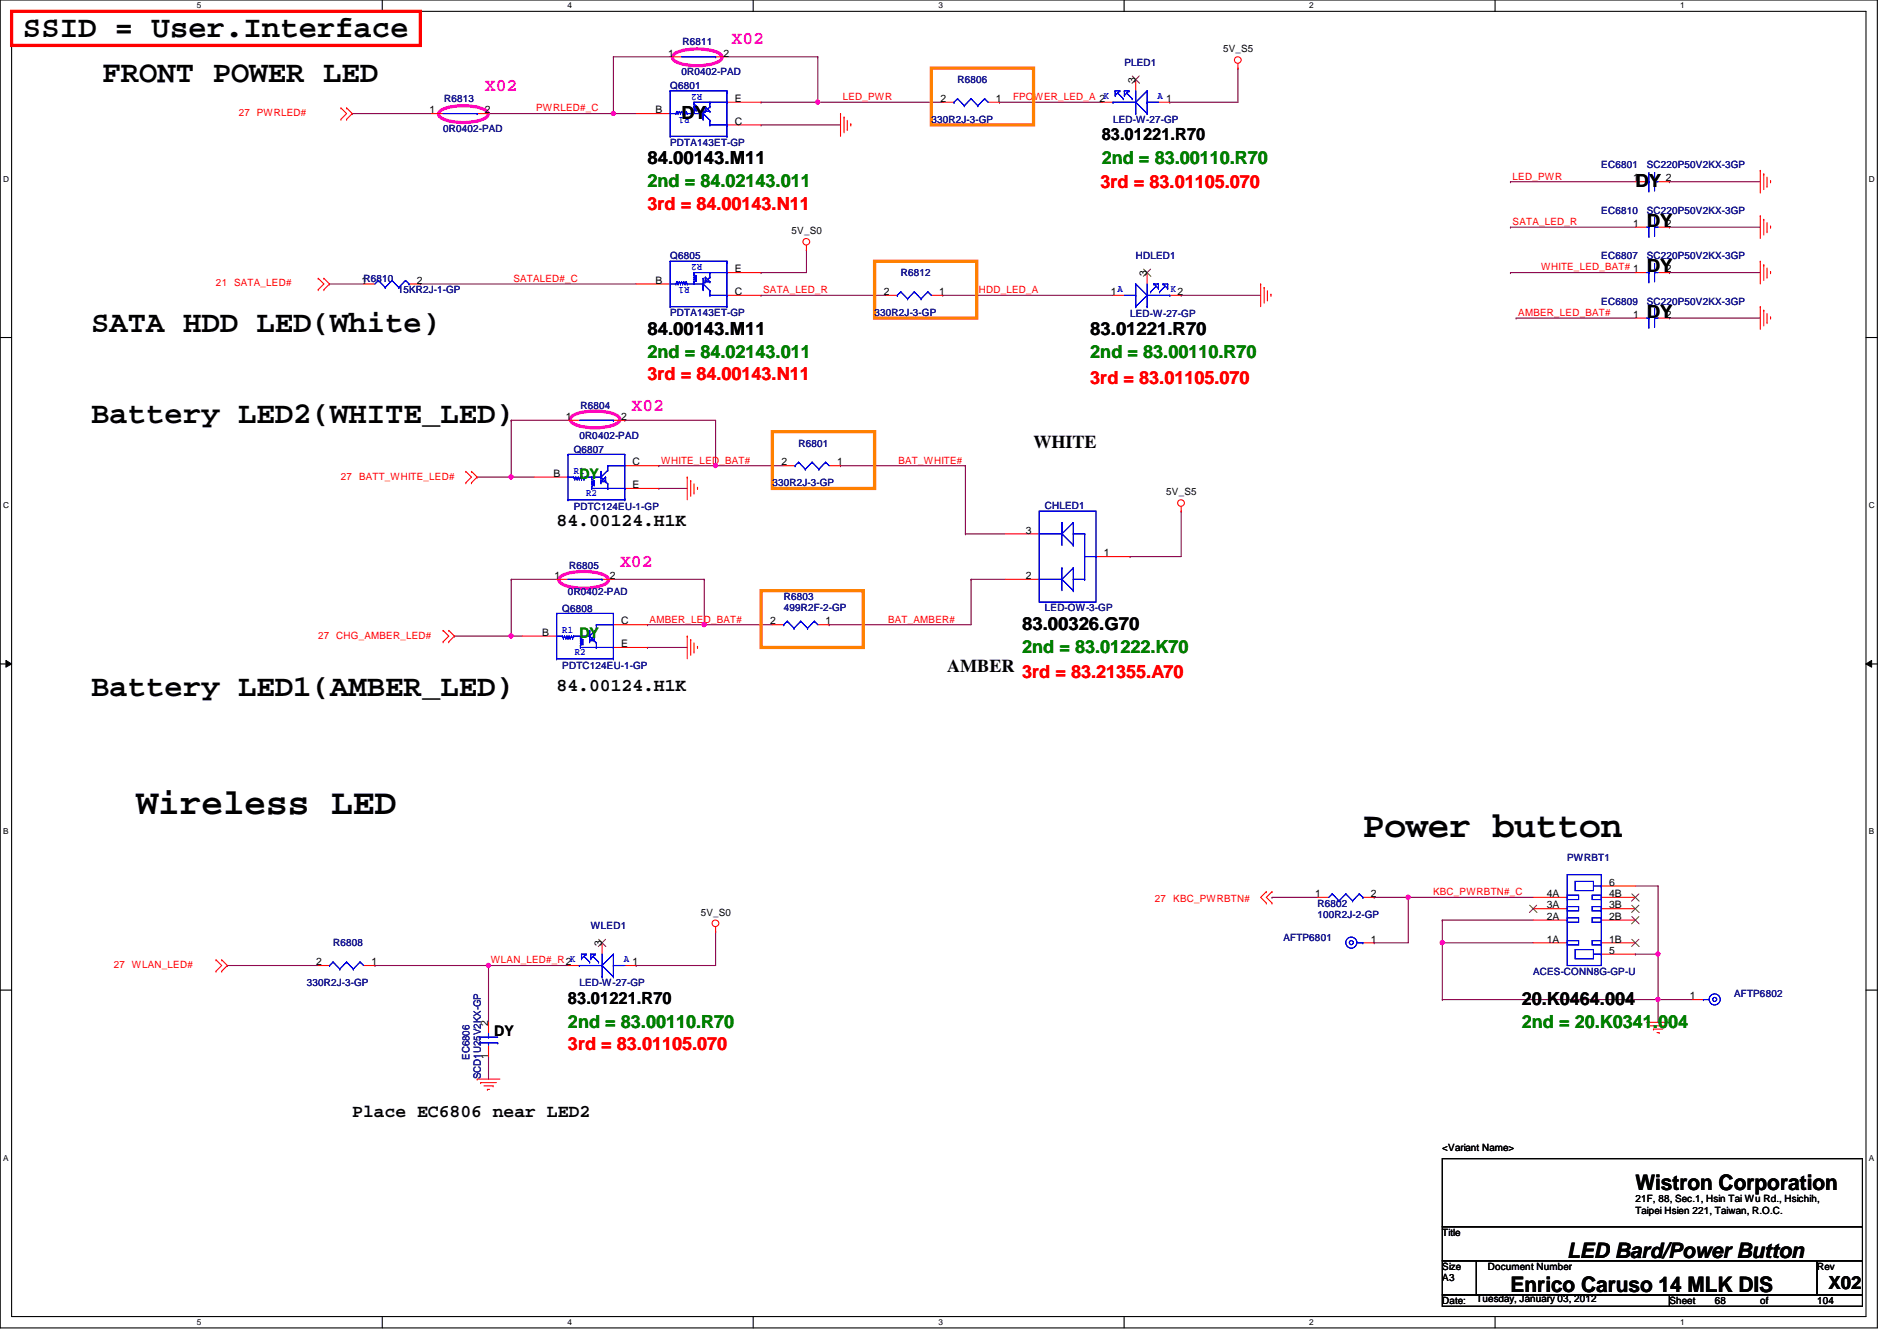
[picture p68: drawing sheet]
<svg xmlns="http://www.w3.org/2000/svg" width="297mm" height="210mm" viewBox="0 0 297 210" stroke-linecap="round" stroke-linejoin="round" font-family="sans-serif">
<defs><g id="words">
<g font-size="5.7">
<text x="21.4" y="127.4">Wireless LED</text>
<text x="213.4" y="130.9">Power button</text>
</g>
<g font-size="4.8">
<text x="3.6" y="5.8">SSID = User.Interface</text>
<text x="16" y="12.9">FRONT POWER LED</text>
<text x="14.3" y="52">SATA HDD LED(White)</text>
<text x="14.3" y="66.3">Battery LED2(WHITE_LED)</text>
<text x="14.3" y="108.9">Battery LED1(AMBER_LED)</text>
</g>
<g font-size="3.3">
<text x="256.1" y="186.3">Wistron Corporation</text>
<text x="245.4" y="196.8">LED Bard/Power Button</text>
<text x="236.5" y="202.3">Enrico Caruso 14 MLK DIS</text>
</g>
<g font-size="2.8" fill="#f0f">
<text x="114.6" y="6.8">X02</text>
<text x="75.9" y="14.3">X02</text>
<text x="98.9" y="64.3">X02</text>
<text x="97.1" y="88.8">X02</text>
</g>
<g font-size="2.8">
<text x="106.7" y="18.6">DY</text>
<text x="101.4" y="25.7">84.00143.M11</text>
<text x="256.1" y="29.3">DY</text>
<text x="257.8" y="35.5">DY</text>
<text x="257.8" y="42.6">DY</text>
<text x="101.4" y="52.4">84.00143.M11</text>
<text x="170.7" y="52.4">83.01221.R70</text>
<text x="257.8" y="49.7">DY</text>
<text x="161.8" y="70.1">WHITE</text>
<text x="87.2" y="82.4">84.00124.H1K</text>
<text x="160.1" y="98.6">83.00326.G70</text>
<text x="148.3" y="105.2">AMBER</text>
<text x="87.2" y="108.2">84.00124.H1K</text>
<text x="238.3" y="157.3">20.K0464.004</text>
<text x="55.2" y="174.8">Place EC6806 near LED2</text>
<text x="286.3" y="201.8">X02</text>
</g>
<g font-size="2.8" fill="#008000">
<text x="101.4" y="29.3">2nd = 84.02143.011</text>
<text x="172.5" y="25.7">2nd = 83.00110.R70</text>
<text x="101.4" y="56">2nd = 84.02143.011</text>
<text x="170.7" y="56">2nd = 83.00110.R70</text>
<text x="160.1" y="102.2">2nd = 83.01222.K70</text>
<text x="88.9" y="160.9">2nd = 83.00110.R70</text>
<text x="238.3" y="160.9">2nd = 20.K0341.004</text>
</g>
<g font-size="2.8" fill="#f00">
<text x="172.3" y="29.5">3rd = 83.01105.070</text>
<text x="101.4" y="32.9">3rd = 84.00143.N11</text>
<text x="101.4" y="59.5">3rd = 84.00143.N11</text>
<text x="170.7" y="60.1">3rd = 83.01105.070</text>
<text x="160.1" y="106.1">3rd = 83.21355.A70</text>
<text x="88.9" y="164.4">3rd = 83.01105.070</text>
</g>
<g font-size="2.6">
<text x="172.5" y="22">83.01221.R70</text>
<text x="88.9" y="157.1">83.01221.R70</text>
</g>
<g font-size="2.3" fill="#008000">
<text x="90.7" y="75">DY</text>
<text x="90.7" y="99.9">DY</text>
</g>
<text font-size="2.3" x="77.4" y="162.1">DY</text>
<g font-size="1.6">
<text x="104.6" y="8.8">1</text>
<text x="113.3" y="8.8">2</text>
<text x="191.5" y="8.2">5V_S5</text>
<text x="67.3" y="17.7">1</text>
<text x="75.9" y="17.7">2</text>
<text x="102.7" y="17.7">B</text>
<text x="115.1" y="16">E</text>
<text x="147.3" y="16">2</text>
<text x="156" y="16">1</text>
<text x="177.8" y="13" transform="rotate(-90 177.8 13)">3</text>
<text x="182.6" y="16">1</text>
<text x="115.1" y="19.5">C</text>
<text x="255.7" y="28.4">1</text>
<text x="260.9" y="28.4">2</text>
<text x="255.7" y="35.5">1</text>
<text x="260.9" y="35.5">2</text>
<text x="123.9" y="36.7">5V_S0</text>
<text x="56.6" y="44.4">1R6810</text>
<text x="65.3" y="44.4">2</text>
<text x="102.7" y="44.4">B</text>
<text x="115.1" y="42.6">E</text>
<text x="115.1" y="46.2">C</text>
<text x="138.4" y="46.2">2</text>
<text x="147.1" y="46.2">1</text>
<text x="173.9" y="46.2">1</text>
<text x="179.6" y="43.2" transform="rotate(-90 179.6 43.2)">3</text>
<text x="184.4" y="46.2">2</text>
<text x="260.9" y="42.6">2</text>
<text x="255.7" y="49.7">1</text>
<text x="260.9" y="49.7">2</text>
<text x="88.6" y="65.7">1</text>
<text x="97.3" y="65.7">2</text>
<text x="86.7" y="74.6">B</text>
<text x="99.1" y="76.4">E</text>
<text x="99.1" y="72.9">C</text>
<text x="122.4" y="72.9">2</text>
<text x="131.1" y="72.9">1</text>
<text x="182.6" y="77.6">5V_S5</text>
<text x="160.6" y="83.5">3</text>
<text x="172.8" y="87.1">1</text>
<text x="86.8" y="90.6">1</text>
<text x="95.5" y="90.6">2</text>
<text x="160.6" y="90.6">2</text>
<text x="84.9" y="99.5">B</text>
<text x="97.3" y="101.3">E</text>
<text x="97.3" y="97.7">C</text>
<text x="120.6" y="97.7">2</text>
<text x="129.3" y="97.7">1</text>
<text x="109.7" y="143.3">5V_S0</text>
<text x="205.9" y="140.4">1</text>
<text x="214.6" y="140.4">2</text>
<text x="242.2" y="144">2A</text>
<text x="242.2" y="142.2">3A</text>
<text x="242.2" y="140.4">4A</text>
<text x="252" y="144">2B</text>
<text x="252" y="142.2">3B</text>
<text x="252" y="140.4">4B</text>
<text x="252" y="138.6">6</text>
<text x="94.2" y="148.1" transform="rotate(-90 94.2 148.1)">3</text>
<text x="214.6" y="147.5">1</text>
<text x="242.2" y="147.5">1A</text>
<text x="252" y="149.3">5</text>
<text x="252" y="147.5">1B</text>
<text x="49.5" y="151.1">2</text>
<text x="58.2" y="151.1">1</text>
<text x="99.1" y="151.1">1</text>
<text x="76.5" y="160.6" transform="rotate(-90 76.5 160.6)">2</text>
<text x="264.6" y="156.4">1</text>
<text x="76.5" y="165.7" transform="rotate(-90 76.5 165.7)">1</text>
<text x="225.8" y="180.1">&lt;Variant Name&gt;</text>
<text x="256.1" y="188.1">21F, 88, Sec.1, Hsin Tai Wu Rd., Hsichih,</text>
<text x="256.1" y="189.9">Taipei Hsien 221, Taiwan, R.O.C.</text>
<text x="225.8" y="193.5">Title</text>
<text x="225.8" y="198.8">Size</text>
<text x="225.8" y="200.6">A3</text>
<text x="231.2" y="203.8">Tuesday, January 03, 2012</text>
<text x="233" y="198.8">Document Number</text>
<text x="284.5" y="198.8">Rev</text>
<text x="225.8" y="204.1">Date:</text>
<text x="261.4" y="204.1">Sheet</text>
<text x="268.5" y="204.1">68</text>
<text x="275.6" y="204.1">of</text>
<text x="284.5" y="204.1">104</text>
</g>
<g font-size="1.6" fill="#000080">
<text x="106.7" y="11.8">0R0402-PAD</text>
<text x="106.9" y="7.1">R6811</text>
<text x="176.1" y="10.3">PLED1</text>
<text x="69.6" y="16">R6813</text>
<text x="104.9" y="13.9">Q6801</text>
<text x="149.9" y="13">R6806</text>
<text x="69.4" y="20.7">0R0402-PAD</text>
<text x="104.9" y="22.8">PDTA143ET-GP</text>
<text x="145.8" y="19.2">330R2J-3-GP</text>
<text x="174.3" y="19.2">LED-W-27-GP</text>
<text x="250.7" y="26.3">EC6801</text>
<text x="257.8" y="26.3">SC220P50V2KX-3GP</text>
<text x="250.7" y="33.4">EC6810</text>
<text x="257.8" y="33.4">SC220P50V2KX-3GP</text>
<text x="104.9" y="40.6">Q6805</text>
<text x="177.8" y="40.6">HDLED1</text>
<text x="250.7" y="40.6">EC6807</text>
<text x="257.8" y="40.6">SC220P50V2KX-3GP</text>
<text x="62.3" y="45.9">15KR2J-1-GP</text>
<text x="141.1" y="43.2">R6812</text>
<text x="250.7" y="47.7">EC6809</text>
<text x="257.8" y="47.7">SC220P50V2KX-3GP</text>
<text x="104.9" y="49.4">PDTA143ET-GP</text>
<text x="136.9" y="49.4">330R2J-3-GP</text>
<text x="177" y="49.6">LED-W-27-GP</text>
<text x="90.9" y="64">R6804</text>
<text x="89.8" y="71">Q6807</text>
<text x="90.7" y="68.7">0R0402-PAD</text>
<text x="125" y="69.9">R6801</text>
<text x="120.9" y="76.1">330R2J-3-GP</text>
<text x="89.8" y="79.8">PDTC124EU-1-GP</text>
<text x="163.6" y="79.7">CHLED1</text>
<text x="89.1" y="89.1">R6805</text>
<text x="88.1" y="95.8">Q6808</text>
<text x="88.9" y="93.2">0R0402-PAD</text>
<text x="122.7" y="93.9">R6803</text>
<text x="122.7" y="95.7">499R2F-2-GP</text>
<text x="163.6" y="95.7">LED-OW-3-GP</text>
<text x="88.1" y="104.7">PDTC124EU-1-GP</text>
<text x="245.4" y="134.8">PWRBT1</text>
<text x="206.3" y="141.9">R6802</text>
<text x="206.3" y="143.7">100R2J-2-GP</text>
<text x="52.2" y="148.1">R6808</text>
<text x="92.5" y="145.5">WLED1</text>
<text x="201" y="147.2">AFTP6801</text>
<text x="48" y="154.3">330R2J-3-GP</text>
<text x="90.7" y="154.3">LED-W-27-GP</text>
<text x="240.1" y="152.6">ACES-CONN8G-GP-U</text>
<text x="271.5" y="156.1">AFTP6802</text>
<text x="73.5" y="165.9" transform="rotate(-90 73.5 165.9)">EC6806</text>
<text x="75.3" y="168.9" transform="rotate(-90 75.3 168.9)">SCD1U25V2KX-GP</text>
</g>
<g font-size="1.6" fill="#f00">
<text x="83.9" y="17.4">PWRLED#_C</text>
<text x="131.9" y="15.7">LED_PWR</text>
<text x="158.6" y="15.7">FPOWER_LED_A 2K</text>
<text x="37.4" y="18.2">27 PWRLED#</text>
<text x="236.9" y="28.1">LED_PWR</text>
<text x="236.9" y="35.2">SATA_LED_R</text>
<text x="33.8" y="44.8">21 SATA_LED#</text>
<text x="80.4" y="44.1">SATALED#_C</text>
<text x="119.5" y="45.9">SATA_LED_R</text>
<text x="153.3" y="45.9">HDD_LED_A</text>
<text x="241.3" y="42.3">WHITE_LED_BAT# 1</text>
<text x="237.7" y="49.4">AMBER_LED_BAT#</text>
<text x="53.4" y="75.1">27 BATT_WHITE_LED#</text>
<text x="103.5" y="72.6">WHITE_LED_BAT#</text>
<text x="140.7" y="72.6">BAT_WHITE#</text>
<text x="49.8" y="99.9">27 CHG_AMBER_LED#</text>
<text x="101.7" y="97.5">AMBER_LED_BAT#</text>
<text x="139.1" y="97.5">BAT_AMBER#</text>
<text x="180.8" y="141.2">27</text>
<text x="183.7" y="141.2">KBC_PWRBTN#</text>
<text x="224.4" y="140.1">KBC_PWRBTN#_C</text>
<text x="17.8" y="151.5">27 WLAN_LED#</text>
<text x="76.8" y="150.8">WLAN_LED#_R2K</text>
</g>
<g font-size="1.6" fill="#00f">
<text x="109.9" y="14.7" transform="rotate(180 109.9 14.7)">R2</text>
<text x="172.8" y="15.5">K</text>
<text x="181.2" y="15.5">A</text>
<text x="107.9" y="18.2" transform="rotate(180 107.9 18.2)">R1</text>
<text x="109.9" y="41.4" transform="rotate(180 109.9 41.4)">R2</text>
<text x="107.9" y="44.9" transform="rotate(180 107.9 44.9)">R1</text>
<text x="175" y="45.7">A</text>
<text x="183.3" y="45.7">K</text>
<text x="89.8" y="74.1">R1</text>
<text x="91.8" y="77.7">R2</text>
<text x="88.1" y="99">R1</text>
<text x="90" y="102.6">R2</text>
<text x="89.3" y="150.6">K</text>
<text x="97.7" y="150.6">A</text>
</g>
<g font-size="1.3">
<text x="30.8" y="1.3">5</text>
<text x="88.9" y="1.3">4</text>
<text x="146.9" y="1.3">3</text>
<text x="205" y="1.3">2</text>
<text x="263.1" y="1.3">1</text>
<text x=".5" y="28.4">D</text>
<text x="292.6" y="28.4">D</text>
<text x=".5" y="79.5">C</text>
<text x="292.6" y="79.5">C</text>
<text x=".5" y="130.6">B</text>
<text x="292.6" y="130.6">B</text>
<text x=".5" y="181.7">A</text>
<text x="292.6" y="181.7">A</text>
<text x="30.8" y="207.4">5</text>
<text x="88.9" y="207.4">4</text>
<text x="146.9" y="207.4">3</text>
<text x="205" y="207.4">2</text>
<text x="263.1" y="207.4">1</text>
</g>
</g></defs>
<path d="M0 0h294v207.9h-294zM1.8 1.8h290.4v204.3h-290.4z" fill="none" stroke="#000" stroke-width=".17"/>
<g fill="#fff">
<path d="M30.8 .2h.7v1.4h-.7z"/>
<path d="M30.8 206.2h.7v1.4h-.7z"/>
</g>
<path d="M59.9 0v1.8M59.9 206.1v1.8" fill="none" stroke="#000" stroke-width=".17"/>
<g fill="#fff">
<path d="M88.9 .2h.6v1.4h-.6z"/>
<path d="M88.9 206.2h.6v1.4h-.6z"/>
</g>
<path d="M117.9 0v1.8M117.9 206.1v1.8" fill="none" stroke="#000" stroke-width=".17"/>
<g fill="#fff">
<path d="M146.9 .2h.7v1.4h-.7z"/>
<path d="M146.9 206.2h.7v1.4h-.7z"/>
</g>
<path d="M176 0v1.8M176 206.1v1.8" fill="none" stroke="#000" stroke-width=".17"/>
<g fill="#fff">
<path d="M205 .2h.7v1.4h-.7z"/>
<path d="M205 206.2h.7v1.4h-.7z"/>
</g>
<path d="M234.1 0v1.8M234.1 206.1v1.8" fill="none" stroke="#000" stroke-width=".17"/>
<g fill="#fff">
<path d="M263.1 .2h.7v1.4h-.7z"/>
<path d="M263.1 206.2h.7v1.4h-.7z"/>
<path d="M.5 27.3h.9v1.4h-.9z"/>
<path d="M292.6 27.3h.9v1.4h-.9z"/>
<path d="M.5 78.4h.9v1.4h-.9z"/>
<path d="M292.6 78.4h.9v1.4h-.9z"/>
</g>
<path d="M0 52.8h1.8M292.2 52.8h1.8" fill="none" stroke="#000" stroke-width=".17"/>
<g fill="#fff">
<path d="M.5 129.5h.8v1.4h-.8z"/>
<path d="M292.6 129.5h.9v1.4h-.9z"/>
</g>
<path d="M0 103.9h1.8M292.2 103.9h1.8" fill="none" stroke="#000" stroke-width=".17"/>
<path d="M.9 103.4l.9 .5-.9 .5zM292.2 103.9l.9-.5v1z" fill="#000"/>
<path d="M.9 103.4l.9 .5-.9 .5zM292.2 103.9l.9-.5v1z" fill="none" stroke="#000" stroke-width=".16"/>
<g fill="#fff">
<path d="M.5 180.5h.8v1.4h-.8z"/>
<path d="M292.6 180.5h.9v1.4h-.9z"/>
</g>
<path d="M0 155h1.8M292.2 155h1.8" fill="none" stroke="#000" stroke-width=".17"/>
<path d="M193.8 10.7h.1M193.8 10.7v5.3M80 99.6h.1M80 99.6h1.8" fill="none" stroke="#800040" stroke-width=".17"/>
<circle cx="80" cy="99.5" r=".32" fill="#f0f"/>
<circle cx="80" cy="99.5" r=".32" fill="none" stroke="#f0f" stroke-width=".17"/>
<path d="M112.1 72.9h.1M112.1 72.9h10.6M176.9 87.1h.1M185 80h.1M185 80v7.1h-8.1M101.4 101.3h.1M101.4 101.3h6.2" fill="none" stroke="#800040" stroke-width=".17"/>
<circle cx="112" cy="72.9" r=".32" fill="#f0f"/>
<circle cx="112" cy="72.9" r=".32" fill="none" stroke="#f0f" stroke-width=".17"/>
<path d="M131.6 72.9h.1M131.6 72.9h19.6M151.2 72.9h.1M151.2 72.9v10.7M110.3 97.8h.1M110.3 97.8h10.6M151.2 83.6h.1M151.2 83.6h6.2M215.2 147.6h.1M215.2 147.6h5.3" fill="none" stroke="#800040" stroke-width=".17"/>
<circle cx="110.3" cy="97.8" r=".32" fill="#f0f"/>
<circle cx="110.3" cy="97.8" r=".32" fill="none" stroke="#f0f" stroke-width=".17"/>
<path d="M96.1 17.8h.1M96.1 17.8h3.5M129.8 97.8h.1M152.1 90.7h.1M152.1 90.7v7.1h-22.3M152.1 90.7h5.3" fill="none" stroke="#800040" stroke-width=".17"/>
<circle cx="96" cy="17.8" r=".32" fill="#f0f"/>
<circle cx="96" cy="17.8" r=".32" fill="none" stroke="#f0f" stroke-width=".17"/>
<path d="M147.6 46.2h.1M147.6 46.2h26.7M103.2 76.5h.1M103.2 76.5h4.4M220.5 140.5h.1M220.5 140.5h19.6M225.8 156.5h.1M225.8 156.5h33.8" fill="none" stroke="#800040" stroke-width=".17"/>
<circle cx="220.5" cy="140.4" r=".32" fill="#f0f"/>
<circle cx="220.5" cy="140.4" r=".32" fill="none" stroke="#f0f" stroke-width=".17"/>
<path d="M259.6 149.4h.1M259.6 149.4v7.1" fill="none" stroke="#800040" stroke-width=".17"/>
<circle cx="259.6" cy="156.4" r=".32" fill="#f0f"/>
<circle cx="259.6" cy="156.4" r=".32" fill="none" stroke="#f0f" stroke-width=".17"/>
<path d="M225.8 147.6h.1M225.8 147.6h14.3M225.8 147.6v8.9M259.6 156.5h.1M259.6 156.5v3.5" fill="none" stroke="#800040" stroke-width=".17"/>
<circle cx="225.8" cy="147.5" r=".32" fill="#f0f"/>
<circle cx="225.8" cy="147.5" r=".32" fill="none" stroke="#f0f" stroke-width=".17"/>
<g fill="none" stroke="#800040" stroke-width=".17">
<path d="M119.2 19.6h.1M119.2 19.6h12.4M126.3 39.1h.1M126.3 39.1v3.6h-7.1M65.8 44.4h.1M65.8 44.4h33.8M119.2 42.7h.1M119.2 46.2h.1M119.2 46.2h19.5M185 46.2h.1M185 46.2h12.4M199.2 140.5h.1"/>
<path d="M199.2 140.5h7.1M215.2 140.5h.1M215.2 140.5h5.3M220.5 140.5h.1M220.5 140.5v7.1M225.8 144h.1M225.8 144h14.3M225.8 144v3.6M256.1 149.4h.1M256.1 149.4h3.5M259.6 156.5h.1M259.6 156.5h5.4"/>
</g>
<circle cx="259.6" cy="149.3" r=".32" fill="#f0f"/>
<circle cx="259.6" cy="149.3" r=".32" fill="none" stroke="#f0f" stroke-width=".17"/>
<path d="M80 74.7h.1M80 74.7h3.6" fill="none" stroke="#800040" stroke-width=".17"/>
<circle cx="80" cy="74.6" r=".32" fill="#f0f"/>
<circle cx="80" cy="74.6" r=".32" fill="none" stroke="#f0f" stroke-width=".17"/>
<g fill="none" stroke="#800040" stroke-width=".17">
<path d="M96.1 8.9h.1M96.1 17.8h.1M96.1 8.9h8.8M96.1 8.9v8.9M113.8 8.9h14.3M128.1 8.9h.1M128.1 16h.1M128.1 16h19.5M128.1 8.9v7.1M156.5 16h.1M156.5 16h16M183.2 16h.1"/>
<path d="M183.2 16h10.6M236.5 28.4h.1M236.5 35.6h.1M236.5 28.4h19.6M236.5 35.6h19.6M261.4 28.4h.1M261.4 35.6h.1M261.4 28.4h14.2M261.4 35.6h14.2M51.6 44.4h.1M51.6 44.4h5.3M236.5 42.7h.1"/>
<path d="M236.5 42.7h19.6M237.4 49.8h.1M237.4 49.8h18.7M261.4 42.7h.1M261.4 49.8h.1M261.4 42.7h14.2M261.4 49.8h14.2M74.7 74.7h.1M80 65.8h.1M80 65.8v8.9h-5.3M80 65.8h8.9M97.8 65.8h.1"/>
<path d="M97.8 65.8h14.3v7.1M103.2 72.9h.1M103.2 72.9h8.9M112.1 72.9h.1M71.2 99.6h.1M71.2 99.6h8.8M80 90.7h.1M80 99.6h.1M80 90.7v8.9M80 90.7h7.2M96.1 90.7h14.2M101.4 97.8h.1"/>
<path d="M101.4 97.8h8.9M110.3 90.7h.1M110.3 97.8h.1M110.3 90.7v7.1"/>
</g>
<circle cx="128" cy="16" r=".32" fill="#f0f"/>
<circle cx="128" cy="16" r=".32" fill="none" stroke="#f0f" stroke-width=".17"/>
<g fill="none" stroke="#800040" stroke-width=".17">
<path d="M55.2 17.8h.1M55.2 17.8h12.4M76.5 17.8h.1M76.5 17.8h19.6M119.2 16h.1M119.2 16h8.9M256.1 138.7h3.5M259.6 138.7h.1M259.6 138.7v10.7M35.6 151.1h.1M35.6 151.1h14.2M76.5 151.1h.1"/>
<path d="M76.5 151.1h12.4M76.5 151.1v8.9M99.6 151.1h.1M112.1 145.8h.1M112.1 145.8v5.3h-12.5M259.6 149.4h.1"/>
</g>
<circle cx="76.5" cy="151.1" r=".32" fill="#f0f"/>
<circle cx="76.5" cy="151.1" r=".32" fill="none" stroke="#f0f" stroke-width=".17"/>
<path d="M58.7 151.1h.1M58.7 151.1h17.8M76.5 165.4h.1M76.5 165.4v3.5" fill="none" stroke="#800040" stroke-width=".17"/>
<g fill="none" stroke="#f00" stroke-width=".17">
<path d="M53.4 16.9h.1M53.4 18.7h.1M53.4 16.9l.9 .9-.9 .9M54.3 18.7h.1M54.3 16.9h.1M54.3 16.9l.9 .9-.9 .9M67.6 17.8h1.8M74.7 17.8h1.8M99.6 17.8h5.3M104.9 8.9h1.8M112.1 8.9h1.7M113.8 16h5.4"/>
<path d="M113.8 19.6h5.4M131.6 17.8h.1M131.6 17.8v3.5M132.2 18.3h.1M132.2 18.3v2.5M132.7 18.8v1.5M133.2 19.4h.1M133.2 19.4v.3M147.6 16h1.8M154.7 16h1.8M172.5 16h1.8M177.8 12.4v1.8"/>
<path d="M181.4 16h1.8M193.8 10.7h.1M193.8 9.9v.8M126.3 39.1h.1M126.3 38.4v.7M132.7 20.3h.1M256.1 35.6h1.7M256.1 28.4h1.7M259.6 35.6h1.8M259.6 28.4h1.8M275.6 26.7h.1M275.6 33.8h.1"/>
<path d="M275.6 26.7v3.5M275.6 33.8v3.5M276.2 27.2h.1M276.2 34.3h.1M276.2 27.2v2.5M276.2 34.3v2.5M276.7 29.2h.1M276.7 36.3h.1M276.7 27.7v1.5M276.7 34.8v1.5M277.2 28.3h.1M277.2 35.4h.1"/>
<path d="M277.2 28.3v.3M277.2 35.4v.3M49.8 43.6h.1M49.8 45.3h.1M49.8 43.6l.9 .8-.9 .9M50.7 45.3h.1M50.7 43.6h.1M50.7 43.6l.9 .8-.9 .9M56.9 44.4h1.8M64 44.4h1.8M99.6 44.4h5.3M113.8 42.7h5.4"/>
<path d="M113.8 46.2h5.4M138.7 46.2h1.8M145.8 46.2h1.8M174.3 46.2h1.8M179.6 42.7v1.7M183.2 46.2h1.8M197.4 44.4h.1M197.4 44.4v3.6M197.9 45h.1M197.9 45v2.5M198.5 46.9h.1M198.5 45.5v1.4"/>
<path d="M199 46.1h.1M199 46.1v.3M256.1 42.7h1.7M256.1 49.8h1.7M259.6 42.7h1.8M259.6 49.8h1.8M275.6 40.9h.1M275.6 48h.1M275.6 40.9v3.5M275.6 48v3.6M276.2 41.4h.1M276.2 48.6h.1"/>
<path d="M276.2 41.4v2.5M276.2 48.6v2.4M276.7 43.4h.1M276.7 50.5h.1M276.7 42v1.4M276.7 49.1v1.4M277.2 42.5h.1M277.2 49.6h.1M277.2 42.5v.3M277.2 49.6v.4M72.9 73.8h.1M72.9 75.6h.1"/>
<path d="M72.9 73.8l.9 .9-.9 .9M73.8 75.6h.1M73.8 73.8h.1M73.8 73.8l.9 .9-.9 .9M83.6 74.7h5.3M88.9 65.8h1.8M96.1 65.8h1.7M97.8 72.9h5.4M97.8 76.5h5.4M107.6 74.7h.1M107.6 74.7v3.5M108.2 75.2h.1"/>
<path d="M108.2 75.2v2.5M108.7 77.2h.1M108.7 75.7v1.5M109.2 76.3h.1M109.2 76.3v.3M122.7 72.9h1.8M129.8 72.9h1.8M185 79.3v.7M69.4 98.7h.1M69.4 98.7l.9 .9-.9 .9M70.3 98.7h.1M70.3 98.7l.9 .9-.9 .9"/>
<path d="M81.8 99.6h5.4M87.2 90.7h1.7M94.3 90.7h1.8M96.1 97.8h5.3M107.6 99.6h.1M107.6 99.6v3.5M120.9 97.8h1.8M128.1 97.8h1.7M157.4 90.7h5.3M157.4 83.6h5.3M171.6 87.1h5.3M185 80h.1"/>
<path d="M69.4 100.5h.1M70.3 100.5h.1M96.1 101.3h5.3M108.2 100.1h.1M108.2 100.1v2.5M108.7 102.1h.1M108.7 100.6v1.5M109.2 101.2h.1M109.2 101.2v.3M198.3 139.6h.1M198.3 139.6l-.9 .9 .9 .9M199.2 139.6h.1"/>
<path d="M199.2 139.6l-.9 .9 .9 .9M250.7 138.7h5.4M33.8 150.2h.1M33.8 152h.1M33.8 150.2l.9 .9-.9 .9M34.7 152h.1M34.7 150.2h.1M34.7 150.2l.9 .9-.9 .9M49.8 151.1h1.8M56.9 151.1h1.8M88.9 151.1h1.8M94.3 147.6v1.8"/>
<path d="M97.8 151.1h1.8M112.1 145.8h.1M112.1 145.1v.7M198.3 141.4h.1M199.2 141.4h.1M206.3 140.5h1.8M213.4 147.6h1.8M213.4 140.5h1.8M240.1 147.6h5.3M240.1 144h5.3M240.1 142.2h5.3M240.1 140.5h5.3"/>
<path d="M250.7 147.6h5.4M250.7 149.4h5.4M250.7 144h5.4M250.7 142.2h5.4M250.7 140.5h5.4M265 156.5h1.7M74.7 168.9h.1M74.7 168.9h3.6M75.3 169.5h.1M75.3 169.5h2.4M75.8 170h1.4M76.3 170.5h.1"/>
<path d="M76.3 170.5h.4M76.5 160v1.8M76.5 163.6v1.8M77.2 170h.1M257.8 160h3.6M258.4 160.6h2.5M258.9 161.1h.1M258.9 161.1h1.4M259.5 161.6h.3M259.8 161.6h.1M260.9 160.6h.1M261.4 160h.1"/>
<circle cx="193.8" cy="9.4" r=".52"/>
<circle cx="126.3" cy="37.8" r=".52"/>
<circle cx="184.9" cy="78.7" r=".52"/>
<circle cx="112" cy="144.5" r=".52"/>
</g>
<path d="M225.8 181.4h65.8v10.6h-65.8zM225.8 192h65.8v5.4h-65.8zM225.8 197.4h5.4v5.3h-5.4zM231.2 197.4h53.3v5.3h-53.3zM284.5 197.4h7.1v5.3h-7.1zM225.8 202.7h35.6v1.8h-35.6zM261.4 202.7h30.2v1.8h-30.2z" fill="none" stroke="#000" stroke-width=".17"/>
<path d="M1.8 1.8h64v5.3h-64z" fill="none" stroke="#f00" stroke-width=".51"/>
<path d="M145.8 10.7h16v8.9h-16zM136.9 40.9h16v8.9h-16zM120.9 67.6h16v8.9h-16zM119.2 92.5h16v8.8h-16z" fill="none" stroke="#ff8000" stroke-width=".51"/>
<path d="M68.8 17.6a5.3 5.3 0 0 1 3.8-1 5.4 5.4 0 0 1 3.7 1l.2 .3a1.67 1.67 0 0 1-1.5 1 8.9 8.9 0 0 1-5.9-.5l-.3-.2-.1-.3zM105.4 8.7a5.3 5.3 0 0 1 3.8-1 5.4 5.4 0 0 1 3.8 1l.1 .3a1.67 1.67 0 0 1-1.5 1 8.9 8.9 0 0 1-5.9-.5l-.3-.2-.1-.3zM89.4 65.3a5.3 5.3 0 0 1 3.8-1 5.4 5.4 0 0 1 3.8 1l.1 .4a1.67 1.67 0 0 1-1.5 1 8.9 8.9 0 0 1-5.9-.5l-.3-.2-.1-.3zM87.6 90.5a5.3 5.3 0 0 1 3.8-1 5.4 5.4 0 0 1 3.8 1l.1 .3a1.67 1.67 0 0 1-1.5 1 8.9 8.9 0 0 1-5.9-.5l-.3-.2-.1-.3z" fill="none" stroke="#f0f" stroke-width=".51"/>
<g fill="none" stroke="#00f" stroke-width=".17">
<path d="M69.4 17.8h5.3M74.7 17.8h.1M104.9 14.2h.1M104.9 17.8h.9M104.9 14.2h8.9M104.9 14.2v7.1M105.8 17.8h.1M106 17.4h.1M106 17.4l-.2 .4M106 17.4l.2 .4M106.2 17.8h.1M106.4 17.4h.1"/>
<path d="M106.4 17.4l-.2 .4M106.4 17.4l.1 .4M106.5 17.8h.1M106.7 17.4h.1M106.7 17.4l-.2 .4M106.7 17.4l.2 .4M106.7 8.9h5.4M106.9 17.8h.1M107.1 17.4h.1M107.1 17.4l-.2 .4M107.1 17.4l.2 .4M107.3 17.8h.1"/>
<path d="M107.4 17.4h.1M107.4 17.4l-.1 .4M107.4 17.4l.2 .4M107.6 17.8h.1M107.6 17.8h2.5M108.7 17.4h.1M108.7 17.1h.1M108.7 16.7h.1M108.7 16.3h.1M108.7 16h.1M108.7 16h5.1M108.7 16v.3"/>
<path d="M108.7 17.4v.4M108.7 17.1l.3 .1M108.7 16.7l.3 .2M108.7 16.3l.3 .3M109 17.2h.1M109 16.9h.1M109 16.6h.1M109 17.2l-.3 .2M109 16.9l-.3 .2M109 16.6l-.3 .1M110.1 17.8h.1M110.1 18.7h.1"/>
<path d="M110.1 16.9h.1M110.1 16.9v1.8M110.1 17.8l1.1 1M110.4 16.7h.1M110.4 17.2h.1M110.4 17.4h.1M110.4 17.4h.8M110.4 16.7l.8 .7M110.4 16.7v.7M111.2 16.7h.1M111.2 16h.1M111.2 18.8h.1"/>
<path d="M111.2 19.6h.1M111.2 17.4h.1M111.2 16.7l-1.1 1.1M111.2 16v.7M111.2 18.8v.8M111.2 19.6h2.6M112.1 8.9h.1M113.8 16h.1M113.8 19.6h.1M113.8 14.4h.1M113.8 14.2h.1M113.8 14.2v7.1"/>
<path d="M149.4 16h.1M149.9 15.5h.1M149.9 15.5l1.1 1.1M149.9 15.5l-.5 .5M151 16.6h.1M152.1 15.5h.1M152.1 15.5l1 1.1M152.1 15.5l-1.1 1.1M153.1 16.6h.1M154.2 15.5h.1M154.2 15.5l.5 .5M154.2 15.5l-1.1 1.1"/>
<path d="M174.3 16h.1M174.3 16h3.4M174.6 14.9h.1M174.6 14.2h.1M174.6 14.2h.7M174.6 14.2v.7M175 14.6l.9 .9M175.3 14.2h.1M175.3 14.2l-.7 .7M175.9 15.5h.1M176.1 14.2h.1M176.1 14.9h.1"/>
<path d="M176.1 14.2h.7M176.1 14.2v.7M176.4 14.6l.9 .9M176.8 14.2h.1M176.8 14.2l-.7 .7M177.3 15.5h.1M177.8 16h.1M177.8 17.8h.1M177.8 14.2v3.6M177.8 16l1.8 1.8M179.6 17.8h.1M179.6 14.2h.1"/>
<path d="M179.6 16h.1M179.6 16h1.8M179.6 14.2v3.6M179.6 14.2l-1.8 1.8M104.9 21.3h.1M104.9 21.3h8.9M113.8 21.3h.1M257.8 35.6h.4M257.8 28.4h.4M258.2 35.6h.1M258.2 37h.1M258.2 28.4h.1"/>
<path d="M258.2 29.9h.1M258.2 27v2.9M258.2 34.1v2.9M259.1 35.6h.1M259.1 34.1h.1M259.1 28.4h.1M259.1 27h.1M259.1 35.6h.5M259.1 27v2.9M259.1 34.1v2.9M259.1 28.4h.5M59.3 43.9h.1"/>
<path d="M59.3 43.9l-.6 .5M59.3 43.9l1 1.1M60.3 45h.1M61.4 43.9h.1M61.4 43.9l-1.1 1.1M61.4 43.9l1 1.1M62.4 45h.1M63.5 43.9h.1M63.5 43.9l-1.1 1.1M63.5 43.9l.5 .5M64 44.4h.1M104.9 40.9h.1"/>
<path d="M104.9 48h.1M104.9 40.9v7.1M104.9 44.4h.9M104.9 40.9h8.9M104.9 48h8.9M105.8 44.4h.1M106 44.1h.1M106 44.1l-.2 .3M106 44.1l.2 .3M106.2 44.4h.1M106.4 44.1h.1M106.4 44.1l-.2 .3"/>
<path d="M106.4 44.1l.1 .3M106.5 44.4h.1M106.7 44.1h.1M106.7 44.1l-.2 .3M106.7 44.1l.2 .3M106.9 44.4h.1M107.1 44.1h.1M107.1 44.1l-.2 .3M107.1 44.1l.2 .3M107.3 44.4h.1M107.4 44.1h.1M107.4 44.1l-.1 .3"/>
<path d="M107.4 44.1l.2 .3M107.6 44.4h.1M107.6 44.4h2.5M108.7 44.1h.1M108.7 43.7h.1M108.7 43.4h.1M108.7 43h.1M108.7 42.7h.1M108.7 42.7v.3M108.7 44.1v.3M108.7 42.7h5.1M108.7 43.7l.3 .2"/>
<path d="M108.7 43.4l.3 .2M108.7 43l.3 .2M109 43.9h.1M109 43.6h.1M109 43.2h.1M109 43.9l-.3 .2M109 43.6l-.3 .1M109 43.2l-.3 .2M110.1 44.4h.1M110.1 45.3h.1M110.1 43.6h.1M110.1 43.6v1.7"/>
<path d="M110.1 44.4l1.1 1.1M110.4 43.4h.1M110.4 43.9h.1M110.4 44.1h.1M110.4 43.4v.7M110.4 44.1h.8M110.4 43.4l.8 .7M111.2 43.4h.1M111.2 42.7h.1M111.2 45.5h.1M111.2 46.2h.1M111.2 44.1h.1"/>
<path d="M111.2 42.7v.7M111.2 45.5v.7M111.2 43.4l-1.1 1M111.2 46.2h2.6M113.8 42.7h.1M113.8 46.2h.1M113.8 41.1h.1M113.8 40.9h.1M113.8 48h.1M113.8 40.9v7.1M140.5 46.2h.1M141.1 45.7h.1"/>
<path d="M141.1 45.7l1 1.1M141.1 45.7l-.6 .5M142.1 46.8h.1M143.2 45.7h.1M143.2 45.7l1 1.1M143.2 45.7l-1.1 1.1M144.2 46.8h.1M145.3 45.7h.1M145.3 45.7l.5 .5M145.3 45.7l-1.1 1.1M176.1 46.2h1.7M177.8 48h.1"/>
<path d="M177.8 44.4h.1M177.8 46.2h.1M177.8 44.4v3.6M177.8 44.4l1.8 1.8M179.6 46.2h.1M179.6 48h.1M179.6 46.2l-1.8 1.8M179.6 44.4v3.6M179.8 46.2h3.4M180.2 45.7h.1M180.7 44.4h.1M180.7 44.4h.7"/>
<path d="M180.7 44.4l.7 .8M181.1 44.8l-.9 .9M181.4 44.4h.1M181.4 45.2h.1M181.4 44.4v.8M181.6 45.7h.1M182.1 44.4h.1M182.1 44.4h.7M182.1 44.4l.7 .8M182.5 44.8l-.9 .9M182.8 45.2h.1M182.8 44.4h.1"/>
<path d="M182.8 44.4v.8M183.2 46.2h.1M257.8 42.7h.4M257.8 49.8h.4M258.2 42.7h.1M258.2 44.1h.1M258.2 49.8h.1M258.2 51.2h.1M258.2 41.2v2.9M258.2 48.3v2.9M259.1 42.7h.1M259.1 41.2h.1"/>
<path d="M259.1 49.8h.1M259.1 48.3h.1M259.1 42.7h.5M259.1 41.2v2.9M259.1 48.3v2.9M259.1 49.8h.5M88.9 78.2h.1M88.9 71.1h.1M88.9 74.7h.9M88.9 78.2h8.9M88.9 71.1v7.1M88.9 71.1h8.9"/>
<path d="M89.8 74.7h.1M89.8 74.7l.2 .3M90 75h.1M90.2 74.7h.1M90.2 74.7l-.2 .3M90.2 74.7l.2 .3M90.4 75h.1M90.5 74.7h.1M90.5 74.7l-.1 .3M90.5 74.7l.2 .3M90.7 75h.1M90.7 65.8h5.4"/>
<path d="M90.9 74.7h.1M90.9 74.7l-.2 .3M90.9 74.7l.2 .3M91.1 75h.1M91.3 74.7h.1M91.3 74.7l-.2 .3M91.3 74.7l.1 .3M91.4 75h.1M91.6 74.7h.1M91.6 74.7h2.5M91.6 74.7l-.2 .3M92.7 75h.1"/>
<path d="M92.7 75.4h.1M92.7 75.7h.1M92.7 76.1h.1M92.7 76.5h.1M92.7 76.5h5.1M92.7 74.7v.3M92.7 76.1v.4M92.7 75l.3 .2M92.7 75.4l.3 .2M92.7 75.7l.3 .2M93 75.2h.1M93 75.6h.1"/>
<path d="M93 75.9h.1M93 75.2l-.3 .2M93 75.6l-.3 .1M93 75.9l-.3 .2M94.1 74.7h.1M94.1 73.8h.1M94.1 75.6h.1M94.1 75.4h.1M94.1 73.8v1.8M94.1 74.7l1.1 1M94.1 75.4h.7M94.8 74.7h.1"/>
<path d="M94.8 75.2h.1M94.8 75.4h.1M94.8 74.7l-.7 .7M94.8 74.7v.7M95.2 75.7h.1M95.2 76.5h.1M95.2 73.6h.1M95.2 72.9h.1M95.2 72.9v.7M95.2 75.7v.8M95.2 73.6l-1.1 1.1M95.2 72.9h2.6"/>
<path d="M96.1 65.8h.1M97.8 76.5h.1M97.8 72.9h.1M97.8 78.1h.1M97.8 78.2h.1M97.8 71.1h.1M97.8 71.1v7.1M124.5 72.9h.1M125 72.3h.1M125 72.3l1.1 1.1M125 72.3l-.5 .6M126.1 73.4h.1"/>
<path d="M127.2 72.3h.1M127.2 72.3l1 1.1M127.2 72.3l-1.1 1.1M128.2 73.4h.1M129.3 72.3h.1M129.3 72.3l.5 .6M129.3 72.3l-1.1 1.1M87.2 96h.1M87.2 99.6h.8M87.2 96v7.1M87.2 96h8.9M88 99.6h.1"/>
<path d="M88 99.6l.2 .3M88.2 99.9h.1M88.4 99.6h.1M88.4 99.6l-.2 .3M88.4 99.6l.2 .3M88.6 99.9h.1M88.8 99.6h.1M88.8 99.6l-.2 .3M88.8 99.6l.1 .3M88.9 99.9h.1M88.9 90.7h5.4M89.1 99.6h.1"/>
<path d="M89.1 99.6l-.2 .3M89.1 99.6l.2 .3M89.3 99.9h.1M89.5 99.6h.1M89.5 99.6l-.2 .3M89.5 99.6l.2 .3M89.7 99.9h.1M89.8 99.6h.1M89.8 99.6h2.5M89.8 99.6l-.1 .3M90.9 99.9h.1M90.9 99.6v.3"/>
<path d="M90.9 99.9l.4 .2M92.3 99.6h.1M92.3 98.7h.1M92.3 98.7v1.8M92.3 99.6l1.1 1M93 99.6h.1M93 99.6l-.7 .7M93 99.6v.7M93.4 98.5h.1M93.4 97.8h.1M93.4 97.8v.7M93.4 98.5l-1.1 1.1"/>
<path d="M93.4 97.8h2.7M94.3 90.7h.1M96.1 97.8h.1M96.1 96h.1M96.1 96v7.1M122.7 97.8h.1M123.3 97.2h.1M123.3 97.2l1 1.1M123.3 97.2l-.6 .6M124.3 98.3h.1M125.4 97.2h.1M125.4 97.2l1 1.1"/>
<path d="M125.4 97.2l-1.1 1.1M126.4 98.3h.1M127.5 97.2h.1M127.5 97.2l.6 .6M127.5 97.2l-1.1 1.1M162.7 80h8.9v14.2h-8.9zM162.7 90.7h3.6M162.7 83.6h3.6M166.3 90.7h.1M166.3 88.9h.1M166.3 83.6h.1M166.3 81.8h.1"/>
<path d="M166.3 90.7l1.8 1.8M166.3 81.8v3.5M166.3 88.9v3.6M166.3 83.6l1.8 1.7M168.1 92.5h.1M168.1 88.9h.1M168.1 85.3h.1M168.1 81.8h.1M168.1 90.7h1.7M168.1 81.8v3.5M168.1 88.9v3.6M168.1 88.9l-1.8 1.8"/>
<path d="M168.1 83.6h1.7M168.1 81.8l-1.8 1.8M169.8 90.7h.1M169.8 83.6h.1M169.8 83.6v7.1M169.8 87.1h1.8M171.6 87.1h.1M87.2 103.1h.1M87.2 103.1h8.9M90.9 100.3h.1M90.9 100.6h.1M90.9 101h.1"/>
<path d="M90.9 101.3h.1M90.9 101.3h5.2M90.9 101v.3M90.9 100.3l.4 .2M90.9 100.6l.4 .2M91.3 100.1h.1M91.3 100.5h.1M91.3 100.8h.1M91.3 100.1l-.4 .2M91.3 100.5l-.4 .1M91.3 100.8l-.4 .2M92.3 100.5h.1"/>
<path d="M92.3 100.3h.1M92.3 100.3h.7M93 100.1h.1M93 100.3h.1M93.4 100.6h.1M93.4 101.3h.1M93.4 100.6v.7M96.1 101.3h.1M96.1 103h.1M96.1 103.1h.1M208.6 139.9h.1M208.6 139.9l-.5 .6"/>
<path d="M208.6 139.9l1.1 1.1M210.7 139.9h.1M210.7 139.9l-1 1.1M210.7 139.9l1.1 1.1M212.8 139.9h.1M212.8 139.9l-1 1.1M212.8 139.9l.6 .6M245.4 136.9h5.3v14.2h-5.3zM246.6 138h2.9v1.4h-2.9zM249.5 138.7h1.2M250.7 138.7h.1M51.6 151.1h.1"/>
<path d="M52.2 150.6h.1M52.2 150.6l1 1.1M52.2 150.6l-.6 .5M53.2 151.7h.1M54.3 150.6h.1M54.3 150.6l1 1.1M54.3 150.6l-1.1 1.1M55.3 151.7h.1M56.4 150.6h.1M56.4 150.6l.5 .5M56.4 150.6l-1.1 1.1M90.7 151.1h.1"/>
<path d="M90.7 151.1h3.4M91.1 150.1h.1M91.1 149.4h.1M91.1 149.4h.7M91.1 149.4v.7M91.4 149.7l.9 .9M91.8 149.4h.1M91.8 149.4l-.7 .7M92.3 150.6h.1M92.5 149.4h.1M92.5 150.1h.1M92.5 149.4h.7"/>
<path d="M92.5 149.4v.7M92.8 149.7l.9 .9M93.2 149.4h.1M93.2 149.4l-.7 .7M93.7 150.6h.1M94.3 151.1h.1M94.3 152.9h.1M94.3 151.1l1.8 1.8M94.3 149.4v3.5M96.1 152.9h.1M96.1 149.4h.1M96.1 151.1h.1"/>
<path d="M96.1 149.4v3.5M96.1 149.4l-1.8 1.7M96.1 151.1h1.7M209.7 141h.1M211.8 141h.1M212.5 147.6h.9M213.4 147.6h.1M213.4 140.5h.1M245.4 143.7h1.8v.7h-1.8zM245.4 141.9h1.8v.7h-1.8zM245.4 140.1h1.8v.7h-1.8zM245.4 147.2h1.8v.7h-1.8z"/>
<path d="M246.6 148.6h2.9v1.5h-2.9zM249.3 147.2h1.4v.7h-1.4zM249.3 143.7h1.4v.7h-1.4zM249.3 141.9h1.4v.7h-1.4zM249.3 140.1h1.4v.7h-1.4zM249.5 149.4h1.2M250.7 149.4h.1M266.7 156.5h.1M266.7 156.5h.9M75.1 162.3h.1M75.1 163.2h2.8M75.1 162.3h2.8"/>
<path d="M76.5 163.2h.1M76.5 162.3h.1M76.5 161.8v.5M76.5 163.2v.4M77.9 163.2h.1"/>
<circle cx="211.6" cy="147.5" r=".32"/>
<circle cx="211.6" cy="147.5" r=".87"/>
<circle cx="268.5" cy="156.4" r=".32"/>
<circle cx="268.5" cy="156.4" r=".87"/>
</g>
<g fill="none" stroke="#804000" stroke-width=".16">
<path d="M177.3 11.9l1.1 1.1M178.4 11.9l-1.2 1.1M179.1 42.1l1.1 1.2M180.2 42.1l-1.2 1.2M255.5 139.9l1.2 1.2M256.6 139.9l-1.1 1.2M93.7 147l1.2 1.2M94.8 147l-1.1 1.2M239.5 141.7l1.2 1.1M240.6 141.7l-1.1 1.1M255.5 147l1.2 1.2M255.5 143.5l1.2 1.1"/>
<path d="M255.5 141.7l1.2 1.1M256.6 147l-1.1 1.2M256.6 143.5l-1.1 1.1M256.6 141.7l-1.1 1.1"/>
</g>
<circle cx="80" cy="99.5" r=".32" fill="#f0f"/>
<circle cx="80" cy="99.5" r=".32" fill="none" stroke="#f0f" stroke-width=".17"/>
<circle cx="112" cy="72.9" r=".32" fill="#f0f"/>
<circle cx="112" cy="72.9" r=".32" fill="none" stroke="#f0f" stroke-width=".17"/>
<circle cx="110.3" cy="97.8" r=".32" fill="#f0f"/>
<circle cx="110.3" cy="97.8" r=".32" fill="none" stroke="#f0f" stroke-width=".17"/>
<circle cx="96" cy="17.8" r=".32" fill="#f0f"/>
<circle cx="96" cy="17.8" r=".32" fill="none" stroke="#f0f" stroke-width=".17"/>
<circle cx="220.5" cy="140.4" r=".32" fill="#f0f"/>
<circle cx="220.5" cy="140.4" r=".32" fill="none" stroke="#f0f" stroke-width=".17"/>
<circle cx="259.6" cy="156.4" r=".32" fill="#f0f"/>
<circle cx="259.6" cy="156.4" r=".32" fill="none" stroke="#f0f" stroke-width=".17"/>
<circle cx="225.8" cy="147.5" r=".32" fill="#f0f"/>
<circle cx="225.8" cy="147.5" r=".32" fill="none" stroke="#f0f" stroke-width=".17"/>
<circle cx="259.6" cy="149.3" r=".32" fill="#f0f"/>
<circle cx="259.6" cy="149.3" r=".32" fill="none" stroke="#f0f" stroke-width=".17"/>
<circle cx="80" cy="74.6" r=".32" fill="#f0f"/>
<circle cx="80" cy="74.6" r=".32" fill="none" stroke="#f0f" stroke-width=".17"/>
<circle cx="128" cy="16" r=".32" fill="#f0f"/>
<circle cx="128" cy="16" r=".32" fill="none" stroke="#f0f" stroke-width=".17"/>
<circle cx="76.5" cy="151.1" r=".32" fill="#f0f"/>
<circle cx="76.5" cy="151.1" r=".32" fill="none" stroke="#f0f" stroke-width=".17"/>
<use href="#words"/>
</svg>
